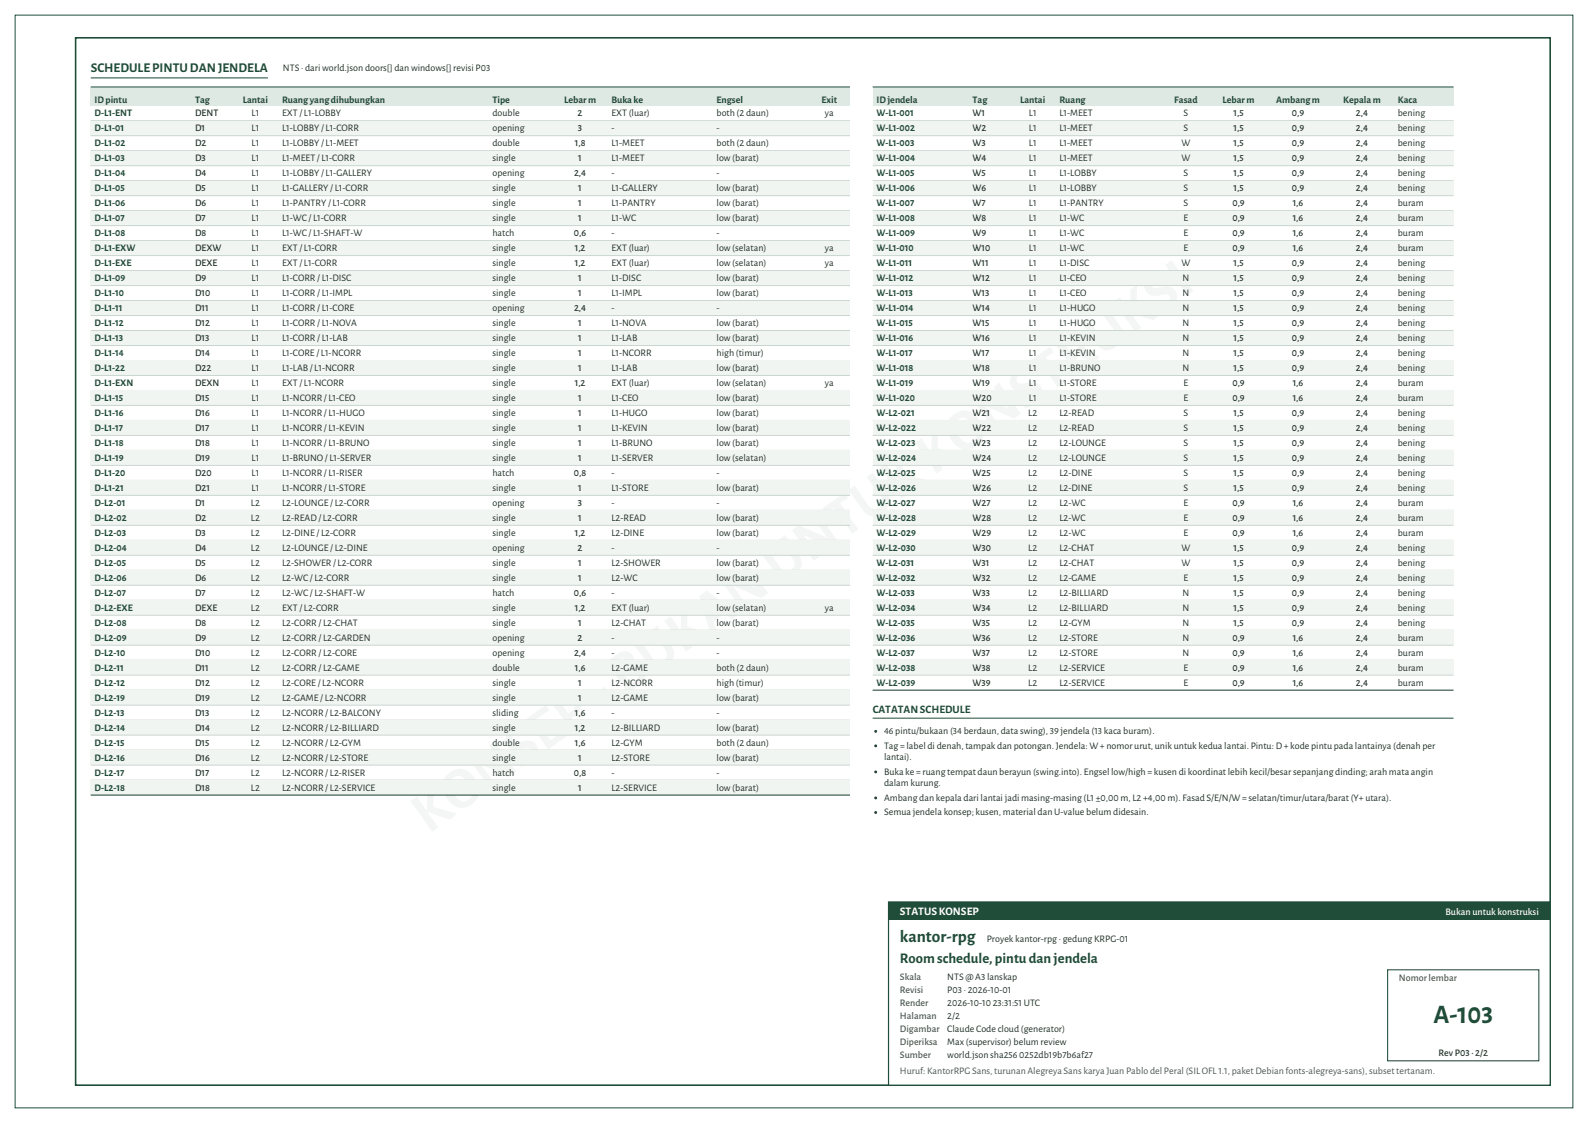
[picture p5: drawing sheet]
<svg xmlns="http://www.w3.org/2000/svg" width="420mm" height="297mm" viewBox="0 0 420 297" stroke-linecap="round" stroke-linejoin="round" font-family="sans-serif">
<defs><g id="words">
<text font-size="7.1" fill="#1f4d3a" x="379.1" y="270.6">A-103</text>
<text font-size="4.6" fill="#1f4d3a" x="238" y="249.1">kantor-rpg</text>
<text font-size="3.9" fill="#1f4d3a" x="238" y="254.7">Room schedule, pintu dan jendela</text>
<text font-size="3.5" fill="#1f4d3a" x="24" y="19">SCHEDULE PINTU DAN JENDELA</text>
<text font-size="3" fill="#1f4d3a" x="230.8" y="188.5">CATATAN SCHEDULE</text>
<text font-size="3" fill="#fff" x="238" y="242">STATUS KONSEP</text>
<g font-size="2.6" fill="#22302a">
<text x="74.8" y="18.7">NTS · dari world.json doors[] dan windows[] revisi P03</text>
<text x="51.6" y="30.8">DENT</text>
<text x="51.6" y="34.7">D1</text>
<text x="66.5" y="30.8">L1</text>
<text x="66.5" y="34.7">L1</text>
<text x="74.6" y="30.8">EXT / L1-LOBBY</text>
<text x="74.6" y="34.7">L1-LOBBY / L1-CORR</text>
<text x="130.2" y="30.8">double</text>
<text x="130.2" y="34.7">opening</text>
<text x="152.8" y="30.8">2</text>
<text x="152.9" y="34.7">3</text>
<text x="161.7" y="30.8">EXT (luar)</text>
<text x="161.7" y="34.7">-</text>
<text x="189.5" y="30.8">both (2 daun)</text>
<text x="189.5" y="34.7">-</text>
<text x="218.2" y="30.8">ya</text>
<text x="257.2" y="30.8">W1</text>
<text x="257.2" y="34.7">W2</text>
<text x="272.1" y="30.8">L1</text>
<text x="272.1" y="34.7">L1</text>
<text x="280.2" y="30.8">L1-MEET</text>
<text x="280.2" y="34.7">L1-MEET</text>
<text x="313" y="30.8">S</text>
<text x="313" y="34.7">S</text>
<text x="326.2" y="30.8">1,5</text>
<text x="326.2" y="34.7">1,5</text>
<text x="341.7" y="30.8">0,9</text>
<text x="341.7" y="34.7">0,9</text>
<text x="358.6" y="30.8">2,4</text>
<text x="358.6" y="34.7">2,4</text>
<text x="369.7" y="30.8">bening</text>
<text x="369.7" y="34.7">bening</text>
<text x="51.6" y="38.7">D2</text>
<text x="66.5" y="38.7">L1</text>
<text x="74.6" y="38.7">L1-LOBBY / L1-MEET</text>
<text x="130.2" y="38.7">double</text>
<text x="152" y="38.7">1,8</text>
<text x="161.7" y="38.7">L1-MEET</text>
<text x="189.5" y="38.7">both (2 daun)</text>
<text x="257.2" y="38.7">W3</text>
<text x="272.1" y="38.7">L1</text>
<text x="280.2" y="38.7">L1-MEET</text>
<text x="312.5" y="38.7">W</text>
<text x="326.2" y="38.7">1,5</text>
<text x="341.7" y="38.7">0,9</text>
<text x="358.6" y="38.7">2,4</text>
<text x="369.7" y="38.7">bening</text>
<text x="51.6" y="42.7">D3</text>
<text x="51.6" y="46.6">D4</text>
<text x="66.5" y="42.7">L1</text>
<text x="66.5" y="46.6">L1</text>
<text x="74.6" y="42.7">L1-MEET / L1-CORR</text>
<text x="74.6" y="46.6">L1-LOBBY / L1-GALLERY</text>
<text x="130.2" y="42.7">single</text>
<text x="130.2" y="46.6">opening</text>
<text x="151.8" y="46.6">2,4</text>
<text x="153" y="42.7">1</text>
<text x="161.7" y="42.7">L1-MEET</text>
<text x="161.7" y="46.6">-</text>
<text x="189.5" y="42.7">low (barat)</text>
<text x="189.5" y="46.6">-</text>
<text x="257.2" y="42.7">W4</text>
<text x="257.2" y="46.6">W5</text>
<text x="272.1" y="42.7">L1</text>
<text x="272.1" y="46.6">L1</text>
<text x="280.2" y="42.7">L1-MEET</text>
<text x="280.2" y="46.6">L1-LOBBY</text>
<text x="312.5" y="42.7">W</text>
<text x="313" y="46.6">S</text>
<text x="326.2" y="42.7">1,5</text>
<text x="326.2" y="46.6">1,5</text>
<text x="341.7" y="42.7">0,9</text>
<text x="341.7" y="46.6">0,9</text>
<text x="358.6" y="42.7">2,4</text>
<text x="358.6" y="46.6">2,4</text>
<text x="369.7" y="42.7">bening</text>
<text x="369.7" y="46.6">bening</text>
<text x="51.6" y="50.6">D5</text>
<text x="66.5" y="50.6">L1</text>
<text x="74.6" y="50.6">L1-GALLERY / L1-CORR</text>
<text x="130.2" y="50.6">single</text>
<text x="153" y="50.6">1</text>
<text x="161.7" y="50.6">L1-GALLERY</text>
<text x="189.5" y="50.6">low (barat)</text>
<text x="257.2" y="50.6">W6</text>
<text x="272.1" y="50.6">L1</text>
<text x="280.2" y="50.6">L1-LOBBY</text>
<text x="313" y="50.6">S</text>
<text x="326.2" y="50.6">1,5</text>
<text x="341.7" y="50.6">0,9</text>
<text x="358.6" y="50.6">2,4</text>
<text x="369.7" y="50.6">bening</text>
<text x="51.6" y="54.6">D6</text>
<text x="51.6" y="58.5">D7</text>
<text x="66.5" y="54.6">L1</text>
<text x="66.5" y="58.5">L1</text>
<text x="74.6" y="54.6">L1-PANTRY / L1-CORR</text>
<text x="74.6" y="58.5">L1-WC / L1-CORR</text>
<text x="130.2" y="54.6">single</text>
<text x="130.2" y="58.5">single</text>
<text x="153" y="54.6">1</text>
<text x="153" y="58.5">1</text>
<text x="161.7" y="54.6">L1-PANTRY</text>
<text x="161.7" y="58.5">L1-WC</text>
<text x="189.5" y="54.6">low (barat)</text>
<text x="189.5" y="58.5">low (barat)</text>
<text x="257.2" y="54.6">W7</text>
<text x="257.2" y="58.5">W8</text>
<text x="272.1" y="54.6">L1</text>
<text x="272.1" y="58.5">L1</text>
<text x="280.2" y="54.6">L1-PANTRY</text>
<text x="280.2" y="58.5">L1-WC</text>
<text x="313" y="58.5">E</text>
<text x="313" y="54.6">S</text>
<text x="326" y="54.6">0,9</text>
<text x="326" y="58.5">0,9</text>
<text x="341.9" y="54.6">1,6</text>
<text x="341.9" y="58.5">1,6</text>
<text x="358.6" y="54.6">2,4</text>
<text x="358.6" y="58.5">2,4</text>
<text x="369.7" y="54.6">buram</text>
<text x="369.7" y="58.5">buram</text>
<text x="51.6" y="62.5">D8</text>
<text x="66.5" y="62.5">L1</text>
<text x="74.6" y="62.5">L1-WC / L1-SHAFT-W</text>
<text x="130.2" y="62.5">hatch</text>
<text x="151.8" y="62.5">0,6</text>
<text x="161.7" y="62.5">-</text>
<text x="189.5" y="62.5">-</text>
<text x="257.2" y="62.5">W9</text>
<text x="272.1" y="62.5">L1</text>
<text x="280.2" y="62.5">L1-WC</text>
<text x="313" y="62.5">E</text>
<text x="326" y="62.5">0,9</text>
<text x="341.9" y="62.5">1,6</text>
<text x="358.6" y="62.5">2,4</text>
<text x="369.7" y="62.5">buram</text>
<text x="51.6" y="66.4">DEXW</text>
<text x="51.6" y="70.4">DEXE</text>
<text x="66.5" y="66.4">L1</text>
<text x="66.5" y="70.4">L1</text>
<text x="74.6" y="66.4">EXT / L1-CORR</text>
<text x="74.6" y="70.4">EXT / L1-CORR</text>
<text x="130.2" y="66.4">single</text>
<text x="130.2" y="70.4">single</text>
<text x="152" y="66.4">1,2</text>
<text x="152" y="70.4">1,2</text>
<text x="161.7" y="66.4">EXT (luar)</text>
<text x="161.7" y="70.4">EXT (luar)</text>
<text x="189.5" y="66.4">low (selatan)</text>
<text x="189.5" y="70.4">low (selatan)</text>
<text x="218.2" y="66.4">ya</text>
<text x="218.2" y="70.4">ya</text>
<text x="257.2" y="66.4">W10</text>
<text x="257.2" y="70.4">W11</text>
<text x="272.1" y="66.4">L1</text>
<text x="272.1" y="70.4">L1</text>
<text x="280.2" y="66.4">L1-WC</text>
<text x="280.2" y="70.4">L1-DISC</text>
<text x="312.5" y="70.4">W</text>
<text x="313" y="66.4">E</text>
<text x="326" y="66.4">0,9</text>
<text x="326.2" y="70.4">1,5</text>
<text x="341.7" y="70.4">0,9</text>
<text x="341.9" y="66.4">1,6</text>
<text x="358.6" y="66.4">2,4</text>
<text x="358.6" y="70.4">2,4</text>
<text x="369.7" y="66.4">buram</text>
<text x="369.7" y="70.4">bening</text>
<text x="51.6" y="74.4">D9</text>
<text x="66.5" y="74.4">L1</text>
<text x="74.6" y="74.4">L1-CORR / L1-DISC</text>
<text x="130.2" y="74.4">single</text>
<text x="153" y="74.4">1</text>
<text x="161.7" y="74.4">L1-DISC</text>
<text x="189.5" y="74.4">low (barat)</text>
<text x="257.2" y="74.4">W12</text>
<text x="272.1" y="74.4">L1</text>
<text x="280.2" y="74.4">L1-CEO</text>
<text x="312.8" y="74.4">N</text>
<text x="326.2" y="74.4">1,5</text>
<text x="341.7" y="74.4">0,9</text>
<text x="358.6" y="74.4">2,4</text>
<text x="369.7" y="74.4">bening</text>
<text x="51.6" y="78.3">D10</text>
<text x="51.6" y="82.3">D11</text>
<text x="66.5" y="78.3">L1</text>
<text x="66.5" y="82.3">L1</text>
<text x="74.6" y="78.3">L1-CORR / L1-IMPL</text>
<text x="74.6" y="82.3">L1-CORR / L1-CORE</text>
<text x="130.2" y="78.3">single</text>
<text x="130.2" y="82.3">opening</text>
<text x="151.8" y="82.3">2,4</text>
<text x="153" y="78.3">1</text>
<text x="161.7" y="78.3">L1-IMPL</text>
<text x="161.7" y="82.3">-</text>
<text x="189.5" y="78.3">low (barat)</text>
<text x="189.5" y="82.3">-</text>
<text x="257.2" y="78.3">W13</text>
<text x="257.2" y="82.3">W14</text>
<text x="272.1" y="78.3">L1</text>
<text x="272.1" y="82.3">L1</text>
<text x="280.2" y="78.3">L1-CEO</text>
<text x="280.2" y="82.3">L1-HUGO</text>
<text x="312.8" y="78.3">N</text>
<text x="312.8" y="82.3">N</text>
<text x="326.2" y="78.3">1,5</text>
<text x="326.2" y="82.3">1,5</text>
<text x="341.7" y="78.3">0,9</text>
<text x="341.7" y="82.3">0,9</text>
<text x="358.6" y="78.3">2,4</text>
<text x="358.6" y="82.3">2,4</text>
<text x="369.7" y="78.3">bening</text>
<text x="369.7" y="82.3">bening</text>
<text x="51.6" y="86.3">D12</text>
<text x="66.5" y="86.3">L1</text>
<text x="74.6" y="86.3">L1-CORR / L1-NOVA</text>
<text x="130.2" y="86.3">single</text>
<text x="153" y="86.3">1</text>
<text x="161.7" y="86.3">L1-NOVA</text>
<text x="189.5" y="86.3">low (barat)</text>
<text x="257.2" y="86.3">W15</text>
<text x="272.1" y="86.3">L1</text>
<text x="280.2" y="86.3">L1-HUGO</text>
<text x="312.8" y="86.3">N</text>
<text x="326.2" y="86.3">1,5</text>
<text x="341.7" y="86.3">0,9</text>
<text x="358.6" y="86.3">2,4</text>
<text x="369.7" y="86.3">bening</text>
<text x="51.6" y="90.2">D13</text>
<text x="51.6" y="94.2">D14</text>
<text x="66.5" y="90.2">L1</text>
<text x="66.5" y="94.2">L1</text>
<text x="74.6" y="90.2">L1-CORR / L1-LAB</text>
<text x="74.6" y="94.2">L1-CORE / L1-NCORR</text>
<text x="130.2" y="90.2">single</text>
<text x="130.2" y="94.2">single</text>
<text x="153" y="90.2">1</text>
<text x="153" y="94.2">1</text>
<text x="161.7" y="90.2">L1-LAB</text>
<text x="161.7" y="94.2">L1-NCORR</text>
<text x="189.5" y="90.2">low (barat)</text>
<text x="189.5" y="94.2">high (timur)</text>
<text x="257.2" y="90.2">W16</text>
<text x="257.2" y="94.2">W17</text>
<text x="272.1" y="90.2">L1</text>
<text x="272.1" y="94.2">L1</text>
<text x="280.2" y="90.2">L1-KEVIN</text>
<text x="280.2" y="94.2">L1-KEVIN</text>
<text x="312.8" y="90.2">N</text>
<text x="312.8" y="94.2">N</text>
<text x="326.2" y="90.2">1,5</text>
<text x="326.2" y="94.2">1,5</text>
<text x="341.7" y="90.2">0,9</text>
<text x="341.7" y="94.2">0,9</text>
<text x="358.6" y="90.2">2,4</text>
<text x="358.6" y="94.2">2,4</text>
<text x="369.7" y="90.2">bening</text>
<text x="369.7" y="94.2">bening</text>
<text x="51.6" y="98.2">D22</text>
<text x="66.5" y="98.2">L1</text>
<text x="74.6" y="98.2">L1-LAB / L1-NCORR</text>
<text x="130.2" y="98.2">single</text>
<text x="153" y="98.2">1</text>
<text x="161.7" y="98.2">L1-LAB</text>
<text x="189.5" y="98.2">low (barat)</text>
<text x="257.2" y="98.2">W18</text>
<text x="272.1" y="98.2">L1</text>
<text x="280.2" y="98.2">L1-BRUNO</text>
<text x="312.8" y="98.2">N</text>
<text x="326.2" y="98.2">1,5</text>
<text x="341.7" y="98.2">0,9</text>
<text x="358.6" y="98.2">2,4</text>
<text x="369.7" y="98.2">bening</text>
<text x="51.6" y="102.1">DEXN</text>
<text x="51.6" y="106.1">D15</text>
<text x="66.5" y="102.1">L1</text>
<text x="66.5" y="106.1">L1</text>
<text x="74.6" y="102.1">EXT / L1-NCORR</text>
<text x="74.6" y="106.1">L1-NCORR / L1-CEO</text>
<text x="130.2" y="102.1">single</text>
<text x="130.2" y="106.1">single</text>
<text x="152" y="102.1">1,2</text>
<text x="153" y="106.1">1</text>
<text x="161.7" y="102.1">EXT (luar)</text>
<text x="161.7" y="106.1">L1-CEO</text>
<text x="189.5" y="102.1">low (selatan)</text>
<text x="189.5" y="106.1">low (barat)</text>
<text x="218.2" y="102.1">ya</text>
<text x="257.2" y="102.1">W19</text>
<text x="257.2" y="106.1">W20</text>
<text x="272.1" y="102.1">L1</text>
<text x="272.1" y="106.1">L1</text>
<text x="280.2" y="102.1">L1-STORE</text>
<text x="280.2" y="106.1">L1-STORE</text>
<text x="313" y="102.1">E</text>
<text x="313" y="106.1">E</text>
<text x="326" y="102.1">0,9</text>
<text x="326" y="106.1">0,9</text>
<text x="341.9" y="102.1">1,6</text>
<text x="341.9" y="106.1">1,6</text>
<text x="358.6" y="102.1">2,4</text>
<text x="358.6" y="106.1">2,4</text>
<text x="369.7" y="102.1">buram</text>
<text x="369.7" y="106.1">buram</text>
<text x="51.6" y="110">D16</text>
<text x="66.5" y="110">L1</text>
<text x="74.6" y="110">L1-NCORR / L1-HUGO</text>
<text x="130.2" y="110">single</text>
<text x="153" y="110">1</text>
<text x="161.7" y="110">L1-HUGO</text>
<text x="189.5" y="110">low (barat)</text>
<text x="257.2" y="110">W21</text>
<text x="271.9" y="110">L2</text>
<text x="280.2" y="110">L2-READ</text>
<text x="313" y="110">S</text>
<text x="326.2" y="110">1,5</text>
<text x="341.7" y="110">0,9</text>
<text x="358.6" y="110">2,4</text>
<text x="369.7" y="110">bening</text>
<text x="51.6" y="114">D17</text>
<text x="51.6" y="118">D18</text>
<text x="66.5" y="114">L1</text>
<text x="66.5" y="118">L1</text>
<text x="74.6" y="114">L1-NCORR / L1-KEVIN</text>
<text x="74.6" y="118">L1-NCORR / L1-BRUNO</text>
<text x="130.2" y="114">single</text>
<text x="130.2" y="118">single</text>
<text x="153" y="114">1</text>
<text x="153" y="118">1</text>
<text x="161.7" y="114">L1-KEVIN</text>
<text x="161.7" y="118">L1-BRUNO</text>
<text x="189.5" y="114">low (barat)</text>
<text x="189.5" y="118">low (barat)</text>
<text x="257.2" y="114">W22</text>
<text x="257.2" y="118">W23</text>
<text x="271.9" y="114">L2</text>
<text x="271.9" y="118">L2</text>
<text x="280.2" y="114">L2-READ</text>
<text x="280.2" y="118">L2-LOUNGE</text>
<text x="313" y="114">S</text>
<text x="313" y="118">S</text>
<text x="326.2" y="114">1,5</text>
<text x="326.2" y="118">1,5</text>
<text x="341.7" y="114">0,9</text>
<text x="341.7" y="118">0,9</text>
<text x="358.6" y="114">2,4</text>
<text x="358.6" y="118">2,4</text>
<text x="369.7" y="114">bening</text>
<text x="369.7" y="118">bening</text>
<text x="51.6" y="121.9">D19</text>
<text x="51.6" y="125.9">D20</text>
<text x="66.5" y="121.9">L1</text>
<text x="66.5" y="125.9">L1</text>
<text x="74.6" y="121.9">L1-BRUNO / L1-SERVER</text>
<text x="74.6" y="125.9">L1-NCORR / L1-RISER</text>
<text x="130.2" y="121.9">single</text>
<text x="130.2" y="125.9">hatch</text>
<text x="151.8" y="125.9">0,8</text>
<text x="153" y="121.9">1</text>
<text x="161.7" y="121.9">L1-SERVER</text>
<text x="161.7" y="125.9">-</text>
<text x="189.5" y="121.9">low (selatan)</text>
<text x="189.5" y="125.9">-</text>
<text x="257.2" y="121.9">W24</text>
<text x="257.2" y="125.9">W25</text>
<text x="271.9" y="121.9">L2</text>
<text x="271.9" y="125.9">L2</text>
<text x="280.2" y="121.9">L2-LOUNGE</text>
<text x="280.2" y="125.9">L2-DINE</text>
<text x="313" y="121.9">S</text>
<text x="313" y="125.9">S</text>
<text x="326.2" y="121.9">1,5</text>
<text x="326.2" y="125.9">1,5</text>
<text x="341.7" y="121.9">0,9</text>
<text x="341.7" y="125.9">0,9</text>
<text x="358.6" y="121.9">2,4</text>
<text x="358.6" y="125.9">2,4</text>
<text x="369.7" y="121.9">bening</text>
<text x="369.7" y="125.9">bening</text>
<text x="51.6" y="129.9">D21</text>
<text x="66.5" y="129.9">L1</text>
<text x="74.6" y="129.9">L1-NCORR / L1-STORE</text>
<text x="130.2" y="129.9">single</text>
<text x="153" y="129.9">1</text>
<text x="161.7" y="129.9">L1-STORE</text>
<text x="189.5" y="129.9">low (barat)</text>
<text x="257.2" y="129.9">W26</text>
<text x="271.9" y="129.9">L2</text>
<text x="280.2" y="129.9">L2-DINE</text>
<text x="313" y="129.9">S</text>
<text x="326.2" y="129.9">1,5</text>
<text x="341.7" y="129.9">0,9</text>
<text x="358.6" y="129.9">2,4</text>
<text x="369.7" y="129.9">bening</text>
<text x="51.6" y="133.8">D1</text>
<text x="51.6" y="137.8">D2</text>
<text x="66.3" y="133.8">L2</text>
<text x="66.3" y="137.8">L2</text>
<text x="74.6" y="133.8">L2-LOUNGE / L2-CORR</text>
<text x="74.6" y="137.8">L2-READ / L2-CORR</text>
<text x="130.2" y="133.8">opening</text>
<text x="130.2" y="137.8">single</text>
<text x="152.9" y="133.8">3</text>
<text x="153" y="137.8">1</text>
<text x="161.7" y="133.8">-</text>
<text x="161.7" y="137.8">L2-READ</text>
<text x="189.5" y="133.8">-</text>
<text x="189.5" y="137.8">low (barat)</text>
<text x="257.2" y="133.8">W27</text>
<text x="257.2" y="137.8">W28</text>
<text x="271.9" y="133.8">L2</text>
<text x="271.9" y="137.8">L2</text>
<text x="280.2" y="133.8">L2-WC</text>
<text x="280.2" y="137.8">L2-WC</text>
<text x="313" y="133.8">E</text>
<text x="313" y="137.8">E</text>
<text x="326" y="133.8">0,9</text>
<text x="326" y="137.8">0,9</text>
<text x="341.9" y="133.8">1,6</text>
<text x="341.9" y="137.8">1,6</text>
<text x="358.6" y="133.8">2,4</text>
<text x="358.6" y="137.8">2,4</text>
<text x="369.7" y="133.8">buram</text>
<text x="369.7" y="137.8">buram</text>
<text x="51.6" y="141.8">D3</text>
<text x="66.3" y="141.8">L2</text>
<text x="74.6" y="141.8">L2-DINE / L2-CORR</text>
<text x="130.2" y="141.8">single</text>
<text x="152" y="141.8">1,2</text>
<text x="161.7" y="141.8">L2-DINE</text>
<text x="189.5" y="141.8">low (barat)</text>
<text x="257.2" y="141.8">W29</text>
<text x="271.9" y="141.8">L2</text>
<text x="280.2" y="141.8">L2-WC</text>
<text x="313" y="141.8">E</text>
<text x="326" y="141.8">0,9</text>
<text x="341.9" y="141.8">1,6</text>
<text x="358.6" y="141.8">2,4</text>
<text x="369.7" y="141.8">buram</text>
<text x="51.6" y="145.7">D4</text>
<text x="51.6" y="149.7">D5</text>
<text x="66.3" y="145.7">L2</text>
<text x="66.3" y="149.7">L2</text>
<text x="74.6" y="145.7">L2-LOUNGE / L2-DINE</text>
<text x="74.6" y="149.7">L2-SHOWER / L2-CORR</text>
<text x="130.2" y="145.7">opening</text>
<text x="130.2" y="149.7">single</text>
<text x="152.8" y="145.7">2</text>
<text x="153" y="149.7">1</text>
<text x="161.7" y="145.7">-</text>
<text x="161.7" y="149.7">L2-SHOWER</text>
<text x="189.5" y="145.7">-</text>
<text x="189.5" y="149.7">low (barat)</text>
<text x="257.2" y="145.7">W30</text>
<text x="257.2" y="149.7">W31</text>
<text x="271.9" y="145.7">L2</text>
<text x="271.9" y="149.7">L2</text>
<text x="280.2" y="145.7">L2-CHAT</text>
<text x="280.2" y="149.7">L2-CHAT</text>
<text x="312.5" y="145.7">W</text>
<text x="312.5" y="149.7">W</text>
<text x="326.2" y="145.7">1,5</text>
<text x="326.2" y="149.7">1,5</text>
<text x="341.7" y="145.7">0,9</text>
<text x="341.7" y="149.7">0,9</text>
<text x="358.6" y="145.7">2,4</text>
<text x="358.6" y="149.7">2,4</text>
<text x="369.7" y="145.7">bening</text>
<text x="369.7" y="149.7">bening</text>
<text x="51.6" y="153.6">D6</text>
<text x="66.3" y="153.6">L2</text>
<text x="74.6" y="153.6">L2-WC / L2-CORR</text>
<text x="130.2" y="153.6">single</text>
<text x="153" y="153.6">1</text>
<text x="161.7" y="153.6">L2-WC</text>
<text x="189.5" y="153.6">low (barat)</text>
<text x="257.2" y="153.6">W32</text>
<text x="271.9" y="153.6">L2</text>
<text x="280.2" y="153.6">L2-GAME</text>
<text x="313" y="153.6">E</text>
<text x="326.2" y="153.6">1,5</text>
<text x="341.7" y="153.6">0,9</text>
<text x="358.6" y="153.6">2,4</text>
<text x="369.7" y="153.6">bening</text>
<text x="51.6" y="157.6">D7</text>
<text x="51.6" y="161.6">DEXE</text>
<text x="66.3" y="157.6">L2</text>
<text x="66.3" y="161.6">L2</text>
<text x="74.6" y="157.6">L2-WC / L2-SHAFT-W</text>
<text x="74.6" y="161.6">EXT / L2-CORR</text>
<text x="130.2" y="157.6">hatch</text>
<text x="130.2" y="161.6">single</text>
<text x="151.8" y="157.6">0,6</text>
<text x="152" y="161.6">1,2</text>
<text x="161.7" y="157.6">-</text>
<text x="161.7" y="161.6">EXT (luar)</text>
<text x="189.5" y="157.6">-</text>
<text x="189.5" y="161.6">low (selatan)</text>
<text x="218.2" y="161.6">ya</text>
<text x="257.2" y="157.6">W33</text>
<text x="257.2" y="161.6">W34</text>
<text x="271.9" y="157.6">L2</text>
<text x="271.9" y="161.6">L2</text>
<text x="280.2" y="157.6">L2-BILLIARD</text>
<text x="280.2" y="161.6">L2-BILLIARD</text>
<text x="312.8" y="157.6">N</text>
<text x="312.8" y="161.6">N</text>
<text x="326.2" y="157.6">1,5</text>
<text x="326.2" y="161.6">1,5</text>
<text x="341.7" y="157.6">0,9</text>
<text x="341.7" y="161.6">0,9</text>
<text x="358.6" y="157.6">2,4</text>
<text x="358.6" y="161.6">2,4</text>
<text x="369.7" y="157.6">bening</text>
<text x="369.7" y="161.6">bening</text>
<text x="51.6" y="165.5">D8</text>
<text x="66.3" y="165.5">L2</text>
<text x="74.6" y="165.5">L2-CORR / L2-CHAT</text>
<text x="130.2" y="165.5">single</text>
<text x="153" y="165.5">1</text>
<text x="161.7" y="165.5">L2-CHAT</text>
<text x="189.5" y="165.5">low (barat)</text>
<text x="257.2" y="165.5">W35</text>
<text x="271.9" y="165.5">L2</text>
<text x="280.2" y="165.5">L2-GYM</text>
<text x="312.8" y="165.5">N</text>
<text x="326.2" y="165.5">1,5</text>
<text x="341.7" y="165.5">0,9</text>
<text x="358.6" y="165.5">2,4</text>
<text x="369.7" y="165.5">bening</text>
<text x="51.6" y="169.5">D9</text>
<text x="51.6" y="173.5">D10</text>
<text x="66.3" y="169.5">L2</text>
<text x="66.3" y="173.5">L2</text>
<text x="74.6" y="169.5">L2-CORR / L2-GARDEN</text>
<text x="74.6" y="173.5">L2-CORR / L2-CORE</text>
<text x="130.2" y="169.5">opening</text>
<text x="130.2" y="173.5">opening</text>
<text x="151.8" y="173.5">2,4</text>
<text x="152.8" y="169.5">2</text>
<text x="161.7" y="169.5">-</text>
<text x="161.7" y="173.5">-</text>
<text x="189.5" y="169.5">-</text>
<text x="189.5" y="173.5">-</text>
<text x="257.2" y="169.5">W36</text>
<text x="257.2" y="173.5">W37</text>
<text x="271.9" y="169.5">L2</text>
<text x="271.9" y="173.5">L2</text>
<text x="280.2" y="169.5">L2-STORE</text>
<text x="280.2" y="173.5">L2-STORE</text>
<text x="312.8" y="169.5">N</text>
<text x="312.8" y="173.5">N</text>
<text x="326" y="169.5">0,9</text>
<text x="326" y="173.5">0,9</text>
<text x="341.9" y="169.5">1,6</text>
<text x="341.9" y="173.5">1,6</text>
<text x="358.6" y="169.5">2,4</text>
<text x="358.6" y="173.5">2,4</text>
<text x="369.7" y="169.5">buram</text>
<text x="369.7" y="173.5">buram</text>
<text x="51.6" y="177.4">D11</text>
<text x="66.3" y="177.4">L2</text>
<text x="74.6" y="177.4">L2-CORR / L2-GAME</text>
<text x="130.2" y="177.4">double</text>
<text x="152" y="177.4">1,6</text>
<text x="161.7" y="177.4">L2-GAME</text>
<text x="189.5" y="177.4">both (2 daun)</text>
<text x="257.2" y="177.4">W38</text>
<text x="271.9" y="177.4">L2</text>
<text x="280.2" y="177.4">L2-SERVICE</text>
<text x="313" y="177.4">E</text>
<text x="326" y="177.4">0,9</text>
<text x="341.9" y="177.4">1,6</text>
<text x="358.6" y="177.4">2,4</text>
<text x="369.7" y="177.4">buram</text>
<text x="51.6" y="181.4">D12</text>
<text x="51.6" y="185.3">D19</text>
<text x="66.3" y="181.4">L2</text>
<text x="66.3" y="185.3">L2</text>
<text x="74.6" y="181.4">L2-CORE / L2-NCORR</text>
<text x="74.6" y="185.3">L2-GAME / L2-NCORR</text>
<text x="130.2" y="181.4">single</text>
<text x="130.2" y="185.3">single</text>
<text x="153" y="181.4">1</text>
<text x="153" y="185.3">1</text>
<text x="161.7" y="181.4">L2-NCORR</text>
<text x="161.7" y="185.3">L2-GAME</text>
<text x="189.5" y="181.4">high (timur)</text>
<text x="189.5" y="185.3">low (barat)</text>
<text x="257.2" y="181.4">W39</text>
<text x="271.9" y="181.4">L2</text>
<text x="280.2" y="181.4">L2-SERVICE</text>
<text x="313" y="181.4">E</text>
<text x="326" y="181.4">0,9</text>
<text x="341.9" y="181.4">1,6</text>
<text x="358.6" y="181.4">2,4</text>
<text x="369.7" y="181.4">buram</text>
<text x="51.6" y="189.3">D13</text>
<text x="66.3" y="189.3">L2</text>
<text x="74.6" y="189.3">L2-NCORR / L2-BALCONY</text>
<text x="130.2" y="189.3">sliding</text>
<text x="152" y="189.3">1,6</text>
<text x="161.7" y="189.3">-</text>
<text x="189.5" y="189.3">-</text>
<text x="51.6" y="193.3">D14</text>
<text x="51.6" y="197.2">D15</text>
<text x="66.3" y="193.3">L2</text>
<text x="66.3" y="197.2">L2</text>
<text x="74.6" y="193.3">L2-NCORR / L2-BILLIARD</text>
<text x="74.6" y="197.2">L2-NCORR / L2-GYM</text>
<text x="130.2" y="193.3">single</text>
<text x="130.2" y="197.2">double</text>
<text x="152" y="193.3">1,2</text>
<text x="152" y="197.2">1,6</text>
<text x="161.7" y="193.3">L2-BILLIARD</text>
<text x="161.7" y="197.2">L2-GYM</text>
<text x="189.5" y="193.3">low (barat)</text>
<text x="189.5" y="197.2">both (2 daun)</text>
<text x="233.8" y="194.2">46 pintu/bukaan (34 berdaun, data swing), 39 jendela (13 kaca buram).</text>
<text x="51.6" y="201.2">D16</text>
<text x="66.3" y="201.2">L2</text>
<text x="74.6" y="201.2">L2-NCORR / L2-STORE</text>
<text x="130.2" y="201.2">single</text>
<text x="153" y="201.2">1</text>
<text x="161.7" y="201.2">L2-STORE</text>
<text x="189.5" y="201.2">low (barat)</text>
<text x="233.8" y="198">Tag = label di denah, tampak dan potongan. Jendela: W + nomor urut, unik untuk kedua lantai. Pintu: D + kode pintu pada lantainya (denah per</text>
<text x="233.8" y="201.1">lantai).</text>
<text x="51.6" y="205.2">D17</text>
<text x="51.6" y="209.1">D18</text>
<text x="66.3" y="205.2">L2</text>
<text x="66.3" y="209.1">L2</text>
<text x="74.6" y="205.2">L2-NCORR / L2-RISER</text>
<text x="74.6" y="209.1">L2-NCORR / L2-SERVICE</text>
<text x="130.2" y="205.2">hatch</text>
<text x="130.2" y="209.1">single</text>
<text x="151.8" y="205.2">0,8</text>
<text x="153" y="209.1">1</text>
<text x="161.7" y="205.2">-</text>
<text x="161.7" y="209.1">L2-SERVICE</text>
<text x="189.5" y="205.2">-</text>
<text x="189.5" y="209.1">low (barat)</text>
<text x="233.8" y="204.9">Buka ke = ruang tempat daun berayun (swing.into). Engsel low/high = kusen di koordinat lebih kecil/besar sepanjang dinding; arah mata angin</text>
<text x="233.8" y="207.9">dalam kurung.</text>
<text x="233.8" y="211.8">Ambang dan kepala dari lantai jadi masing-masing (L1 ±0,00 m, L2 +4,00 m). Fasad S/E/N/W = selatan/timur/utara/barat (Y+ utara).</text>
<text x="233.8" y="215.6">Semua jendela konsep; kusen, material dan U-value belum didesain.</text>
<text x="261" y="249.1">Proyek kantor-rpg · gedung KRPG-01</text>
<text x="250.5" y="259.1">NTS @ A3 lanskap</text>
<text x="250.5" y="262.5">P03 · 2026-10-01</text>
<text x="250.5" y="265.9">2026-10-10 23:31:51 UTC</text>
<text x="250.5" y="269.4">2/2</text>
<text x="250.5" y="272.8">Claude Code cloud (generator)</text>
<text x="250.5" y="276.3">Max (supervisor) belum review</text>
<text x="250.5" y="279.7">world.json sha256 0252db19b7b6af27</text>
<text x="380.5" y="279.4">Rev P03 · 2/2</text>
</g>
<g font-size="2.6" fill="#1f4d3a">
<text x="25" y="27.2">ID pintu</text>
<text x="51.6" y="27.2">Tag</text>
<text x="64.2" y="27.2">Lantai</text>
<text x="74.6" y="27.2">Ruang yang dihubungkan</text>
<text x="130.2" y="27.2">Tipe</text>
<text x="149.2" y="27.2">Lebar m</text>
<text x="161.7" y="27.2">Buka ke</text>
<text x="189.5" y="27.2">Engsel</text>
<text x="217.3" y="27.2">Exit</text>
<text x="231.8" y="27.2">ID jendela</text>
<text x="257.2" y="27.2">Tag</text>
<text x="269.8" y="27.2">Lantai</text>
<text x="280.2" y="27.2">Ruang</text>
<text x="310.6" y="27.2">Fasad</text>
<text x="323.3" y="27.2">Lebar m</text>
<text x="337.5" y="27.2">Ambang m</text>
<text x="355.3" y="27.2">Kepala m</text>
<text x="369.7" y="27.2">Kaca</text>
<text x="25" y="30.8">D-L1-ENT</text>
<text x="25" y="34.7">D-L1-01</text>
<text x="231.8" y="30.8">W-L1-001</text>
<text x="231.8" y="34.7">W-L1-002</text>
<text x="25" y="38.7">D-L1-02</text>
<text x="231.8" y="38.7">W-L1-003</text>
<text x="25" y="42.7">D-L1-03</text>
<text x="25" y="46.6">D-L1-04</text>
<text x="231.8" y="42.7">W-L1-004</text>
<text x="231.8" y="46.6">W-L1-005</text>
<text x="25" y="50.6">D-L1-05</text>
<text x="231.8" y="50.6">W-L1-006</text>
<text x="25" y="54.6">D-L1-06</text>
<text x="25" y="58.5">D-L1-07</text>
<text x="231.8" y="54.6">W-L1-007</text>
<text x="231.8" y="58.5">W-L1-008</text>
<text x="25" y="62.5">D-L1-08</text>
<text x="231.8" y="62.5">W-L1-009</text>
<text x="25" y="66.4">D-L1-EXW</text>
<text x="25" y="70.4">D-L1-EXE</text>
<text x="231.8" y="66.4">W-L1-010</text>
<text x="231.8" y="70.4">W-L1-011</text>
<text x="25" y="74.4">D-L1-09</text>
<text x="231.8" y="74.4">W-L1-012</text>
<text x="25" y="78.3">D-L1-10</text>
<text x="25" y="82.3">D-L1-11</text>
<text x="231.8" y="78.3">W-L1-013</text>
<text x="231.8" y="82.3">W-L1-014</text>
<text x="25" y="86.3">D-L1-12</text>
<text x="231.8" y="86.3">W-L1-015</text>
<text x="25" y="90.2">D-L1-13</text>
<text x="25" y="94.2">D-L1-14</text>
<text x="231.8" y="90.2">W-L1-016</text>
<text x="231.8" y="94.2">W-L1-017</text>
<text x="25" y="98.2">D-L1-22</text>
<text x="231.8" y="98.2">W-L1-018</text>
<text x="25" y="102.1">D-L1-EXN</text>
<text x="25" y="106.1">D-L1-15</text>
<text x="231.8" y="102.1">W-L1-019</text>
<text x="231.8" y="106.1">W-L1-020</text>
<text x="25" y="110">D-L1-16</text>
<text x="231.8" y="110">W-L2-021</text>
<text x="25" y="114">D-L1-17</text>
<text x="25" y="118">D-L1-18</text>
<text x="231.8" y="114">W-L2-022</text>
<text x="231.8" y="118">W-L2-023</text>
<text x="25" y="121.9">D-L1-19</text>
<text x="25" y="125.9">D-L1-20</text>
<text x="231.8" y="121.9">W-L2-024</text>
<text x="231.8" y="125.9">W-L2-025</text>
<text x="25" y="129.9">D-L1-21</text>
<text x="231.8" y="129.9">W-L2-026</text>
<text x="25" y="133.8">D-L2-01</text>
<text x="25" y="137.8">D-L2-02</text>
<text x="231.8" y="133.8">W-L2-027</text>
<text x="231.8" y="137.8">W-L2-028</text>
<text x="25" y="141.8">D-L2-03</text>
<text x="231.8" y="141.8">W-L2-029</text>
<text x="25" y="145.7">D-L2-04</text>
<text x="25" y="149.7">D-L2-05</text>
<text x="231.8" y="145.7">W-L2-030</text>
<text x="231.8" y="149.7">W-L2-031</text>
<text x="25" y="153.6">D-L2-06</text>
<text x="231.8" y="153.6">W-L2-032</text>
<text x="25" y="157.6">D-L2-07</text>
<text x="25" y="161.6">D-L2-EXE</text>
<text x="231.8" y="157.6">W-L2-033</text>
<text x="231.8" y="161.6">W-L2-034</text>
<text x="25" y="165.5">D-L2-08</text>
<text x="231.8" y="165.5">W-L2-035</text>
<text x="25" y="169.5">D-L2-09</text>
<text x="25" y="173.5">D-L2-10</text>
<text x="231.8" y="169.5">W-L2-036</text>
<text x="231.8" y="173.5">W-L2-037</text>
<text x="25" y="177.4">D-L2-11</text>
<text x="231.8" y="177.4">W-L2-038</text>
<text x="25" y="181.4">D-L2-12</text>
<text x="25" y="185.3">D-L2-19</text>
<text x="231.8" y="181.4">W-L2-039</text>
<text x="25" y="189.3">D-L2-13</text>
<text x="25" y="193.3">D-L2-14</text>
<text x="25" y="197.2">D-L2-15</text>
<text x="25" y="201.2">D-L2-16</text>
<text x="25" y="205.2">D-L2-17</text>
<text x="25" y="209.1">D-L2-18</text>
</g>
<text font-size="2.6" fill="#fff" x="382.3" y="242">Bukan untuk konstruksi</text>
<g font-size="2.6" fill="#5a524b">
<text x="238" y="259.1">Skala</text>
<text x="238" y="262.5">Revisi</text>
<text x="370" y="259.4">Nomor lembar</text>
<text x="238" y="265.9">Render</text>
<text x="238" y="269.4">Halaman</text>
<text x="238" y="272.8">Digambar</text>
<text x="238" y="276.3">Diperiksa</text>
<text x="238" y="279.7">Sumber</text>
<text x="238" y="284.1">Huruf: KantorRPG Sans, turunan Alegreya Sans karya Juan Pablo del Peral (SIL OFL 1.1, paket Debian fonts-alegreya-sans), subset tertanam.</text>
</g>
</g></defs>
<path d="M20 10h390v277h-390z" fill="none" stroke="#1f4d3a" stroke-width=".42"/>
<path d="M4 4h412v289h-412z" fill="none" stroke="#1f4d3a" stroke-width=".26"/>
<path d="M235 238.5h175v48.5h-175z" fill-rule="evenodd" fill="#fff" stroke="#1f4d3a" stroke-width=".32"/>
<path d="M235 238.5h175v4.7h-175z" fill-rule="evenodd" fill="#1f4d3a"/>
<path d="M24 20.6h46.8M367 256.5h40v24.1h-40z" fill="none" stroke="#1f4d3a" stroke-width=".28"/>
<path d="M24 23h200.8v5h-200.8z" fill-rule="evenodd" fill="#dfe9e3"/>
<path d="M24 31.9h200.8" fill="none" stroke="#c9d6cf" stroke-width=".26"/>
<path d="M24 31.9h200.8v4h-200.8z" fill-rule="evenodd" fill="#f1f5f2"/>
<path d="M24 35.9h200.8M24 39.9h200.8" fill="none" stroke="#c9d6cf" stroke-width=".26"/>
<path d="M24 39.9h200.8v3.9h-200.8z" fill-rule="evenodd" fill="#f1f5f2"/>
<path d="M24 43.8h200.8M24 47.8h200.8" fill="none" stroke="#c9d6cf" stroke-width=".26"/>
<path d="M24 47.8h200.8v3.9h-200.8z" fill-rule="evenodd" fill="#f1f5f2"/>
<path d="M24 51.7h200.8M24 55.7h200.8" fill="none" stroke="#c9d6cf" stroke-width=".26"/>
<path d="M24 55.7h200.8v4h-200.8z" fill-rule="evenodd" fill="#f1f5f2"/>
<path d="M24 59.7h200.8M24 63.6h200.8" fill="none" stroke="#c9d6cf" stroke-width=".26"/>
<path d="M24 63.6h200.8v4h-200.8z" fill-rule="evenodd" fill="#f1f5f2"/>
<path d="M24 67.6h200.8M24 71.6h200.8" fill="none" stroke="#c9d6cf" stroke-width=".26"/>
<path d="M24 71.6h200.8v3.9h-200.8z" fill-rule="evenodd" fill="#f1f5f2"/>
<path d="M24 75.5h200.8M24 79.5h200.8" fill="none" stroke="#c9d6cf" stroke-width=".26"/>
<path d="M24 79.5h200.8v3.9h-200.8z" fill-rule="evenodd" fill="#f1f5f2"/>
<path d="M24 83.4h200.8M24 87.4h200.8" fill="none" stroke="#c9d6cf" stroke-width=".26"/>
<path d="M24 87.4h200.8v4h-200.8z" fill-rule="evenodd" fill="#f1f5f2"/>
<path d="M24 91.4h200.8M24 95.3h200.8" fill="none" stroke="#c9d6cf" stroke-width=".26"/>
<path d="M24 95.3h200.8v4h-200.8z" fill-rule="evenodd" fill="#f1f5f2"/>
<path d="M24 99.3h200.8M24 103.3h200.8" fill="none" stroke="#c9d6cf" stroke-width=".26"/>
<path d="M24 103.3h200.8v3.9h-200.8z" fill-rule="evenodd" fill="#f1f5f2"/>
<path d="M24 107.2h200.8M24 111.2h200.8" fill="none" stroke="#c9d6cf" stroke-width=".26"/>
<path d="M24 111.2h200.8v4h-200.8z" fill-rule="evenodd" fill="#f1f5f2"/>
<path d="M24 115.2h200.8M24 119.1h200.8" fill="none" stroke="#c9d6cf" stroke-width=".26"/>
<path d="M24 119.1h200.8v4h-200.8z" fill-rule="evenodd" fill="#f1f5f2"/>
<path d="M24 123.1h200.8M24 127h200.8" fill="none" stroke="#c9d6cf" stroke-width=".26"/>
<path d="M24 127h200.8v4h-200.8z" fill-rule="evenodd" fill="#f1f5f2"/>
<path d="M24 131h200.8M24 135h200.8" fill="none" stroke="#c9d6cf" stroke-width=".26"/>
<path d="M24 135h200.8v3.9h-200.8z" fill-rule="evenodd" fill="#f1f5f2"/>
<path d="M24 138.9h200.8M24 142.9h200.8" fill="none" stroke="#c9d6cf" stroke-width=".26"/>
<path d="M24 142.9h200.8v4h-200.8z" fill-rule="evenodd" fill="#f1f5f2"/>
<path d="M24 146.9h200.8M24 150.8h200.8" fill="none" stroke="#c9d6cf" stroke-width=".26"/>
<path d="M24 150.8h200.8v4h-200.8z" fill-rule="evenodd" fill="#f1f5f2"/>
<path d="M24 154.8h200.8M24 158.8h200.8" fill="none" stroke="#c9d6cf" stroke-width=".26"/>
<path d="M24 158.8h200.8v3.9h-200.8z" fill-rule="evenodd" fill="#f1f5f2"/>
<path d="M24 162.7h200.8M24 166.7h200.8" fill="none" stroke="#c9d6cf" stroke-width=".26"/>
<path d="M24 166.7h200.8v3.9h-200.8z" fill-rule="evenodd" fill="#f1f5f2"/>
<path d="M24 170.6h200.8M24 174.6h200.8" fill="none" stroke="#c9d6cf" stroke-width=".26"/>
<path d="M24 174.6h200.8v4h-200.8z" fill-rule="evenodd" fill="#f1f5f2"/>
<path d="M24 178.6h200.8M24 182.5h200.8" fill="none" stroke="#c9d6cf" stroke-width=".26"/>
<path d="M24 182.5h200.8v4h-200.8z" fill-rule="evenodd" fill="#f1f5f2"/>
<path d="M24 186.5h200.8M24 190.5h200.8" fill="none" stroke="#c9d6cf" stroke-width=".26"/>
<path d="M24 190.5h200.8v3.9h-200.8z" fill-rule="evenodd" fill="#f1f5f2"/>
<path d="M24 194.4h200.8M24 198.4h200.8" fill="none" stroke="#c9d6cf" stroke-width=".26"/>
<path d="M24 198.4h200.8v4h-200.8z" fill-rule="evenodd" fill="#f1f5f2"/>
<path d="M24 202.4h200.8M24 206.3h200.8" fill="none" stroke="#c9d6cf" stroke-width=".26"/>
<path d="M24 206.3h200.8v4h-200.8z" fill-rule="evenodd" fill="#f1f5f2"/>
<path d="M24 210.3h200.8" fill="none" stroke="#c9d6cf" stroke-width=".26"/>
<path d="M24 23h200.8M24 210.3h200.8" fill="none" stroke="#1f4d3a" stroke-width=".26"/>
<path d="M230.8 23h153.6v5h-153.6z" fill-rule="evenodd" fill="#dfe9e3"/>
<path d="M230.8 31.9h153.6" fill="none" stroke="#c9d6cf" stroke-width=".26"/>
<path d="M230.8 31.9h153.6v4h-153.6z" fill-rule="evenodd" fill="#f1f5f2"/>
<path d="M230.8 35.9h153.6M230.8 39.9h153.6" fill="none" stroke="#c9d6cf" stroke-width=".26"/>
<path d="M230.8 39.9h153.6v3.9h-153.6z" fill-rule="evenodd" fill="#f1f5f2"/>
<path d="M230.8 43.8h153.6M230.8 47.8h153.6" fill="none" stroke="#c9d6cf" stroke-width=".26"/>
<path d="M230.8 47.8h153.6v3.9h-153.6z" fill-rule="evenodd" fill="#f1f5f2"/>
<path d="M230.8 51.7h153.6M230.8 55.7h153.6" fill="none" stroke="#c9d6cf" stroke-width=".26"/>
<path d="M230.8 55.7h153.6v4h-153.6z" fill-rule="evenodd" fill="#f1f5f2"/>
<path d="M230.8 59.7h153.6M230.8 63.6h153.6" fill="none" stroke="#c9d6cf" stroke-width=".26"/>
<path d="M230.8 63.6h153.6v4h-153.6z" fill-rule="evenodd" fill="#f1f5f2"/>
<path d="M230.8 67.6h153.6M230.8 71.6h153.6" fill="none" stroke="#c9d6cf" stroke-width=".26"/>
<path d="M230.8 71.6h153.6v3.9h-153.6z" fill-rule="evenodd" fill="#f1f5f2"/>
<path d="M230.8 75.5h153.6M230.8 79.5h153.6" fill="none" stroke="#c9d6cf" stroke-width=".26"/>
<path d="M230.8 79.5h153.6v3.9h-153.6z" fill-rule="evenodd" fill="#f1f5f2"/>
<path d="M230.8 83.4h153.6M230.8 87.4h153.6" fill="none" stroke="#c9d6cf" stroke-width=".26"/>
<path d="M230.8 87.4h153.6v4h-153.6z" fill-rule="evenodd" fill="#f1f5f2"/>
<path d="M230.8 91.4h153.6M230.8 95.3h153.6" fill="none" stroke="#c9d6cf" stroke-width=".26"/>
<path d="M230.8 95.3h153.6v4h-153.6z" fill-rule="evenodd" fill="#f1f5f2"/>
<path d="M230.8 99.3h153.6M230.8 103.3h153.6" fill="none" stroke="#c9d6cf" stroke-width=".26"/>
<path d="M230.8 103.3h153.6v3.9h-153.6z" fill-rule="evenodd" fill="#f1f5f2"/>
<path d="M230.8 107.2h153.6M230.8 111.2h153.6" fill="none" stroke="#c9d6cf" stroke-width=".26"/>
<path d="M230.8 111.2h153.6v4h-153.6z" fill-rule="evenodd" fill="#f1f5f2"/>
<path d="M230.8 115.2h153.6M230.8 119.1h153.6" fill="none" stroke="#c9d6cf" stroke-width=".26"/>
<path d="M230.8 119.1h153.6v4h-153.6z" fill-rule="evenodd" fill="#f1f5f2"/>
<path d="M230.8 123.1h153.6M230.8 127h153.6" fill="none" stroke="#c9d6cf" stroke-width=".26"/>
<path d="M230.8 127h153.6v4h-153.6z" fill-rule="evenodd" fill="#f1f5f2"/>
<path d="M230.8 131h153.6M230.8 135h153.6" fill="none" stroke="#c9d6cf" stroke-width=".26"/>
<path d="M230.8 135h153.6v3.9h-153.6z" fill-rule="evenodd" fill="#f1f5f2"/>
<path d="M230.8 138.9h153.6M230.8 142.9h153.6" fill="none" stroke="#c9d6cf" stroke-width=".26"/>
<path d="M230.8 142.9h153.6v4h-153.6z" fill-rule="evenodd" fill="#f1f5f2"/>
<path d="M230.8 146.9h153.6M230.8 150.8h153.6" fill="none" stroke="#c9d6cf" stroke-width=".26"/>
<path d="M230.8 150.8h153.6v4h-153.6z" fill-rule="evenodd" fill="#f1f5f2"/>
<path d="M230.8 154.8h153.6M230.8 158.8h153.6" fill="none" stroke="#c9d6cf" stroke-width=".26"/>
<path d="M230.8 158.8h153.6v3.9h-153.6z" fill-rule="evenodd" fill="#f1f5f2"/>
<path d="M230.8 162.7h153.6M230.8 166.7h153.6" fill="none" stroke="#c9d6cf" stroke-width=".26"/>
<path d="M230.8 166.7h153.6v3.9h-153.6z" fill-rule="evenodd" fill="#f1f5f2"/>
<path d="M230.8 170.6h153.6M230.8 174.6h153.6" fill="none" stroke="#c9d6cf" stroke-width=".26"/>
<path d="M230.8 174.6h153.6v4h-153.6z" fill-rule="evenodd" fill="#f1f5f2"/>
<path d="M230.8 178.6h153.6M230.8 182.5h153.6" fill="none" stroke="#c9d6cf" stroke-width=".26"/>
<path d="M230.8 23h153.6M230.8 182.5h153.6M230.8 189.9h153.6" fill="none" stroke="#1f4d3a" stroke-width=".26"/>
<g fill="#22302a">
<circle cx="231.6" cy="193.4" r=".38"/>
<circle cx="231.6" cy="197.3" r=".38"/>
<circle cx="231.6" cy="204.1" r=".38"/>
<circle cx="231.6" cy="211" r=".38"/>
<circle cx="231.6" cy="214.9" r=".38"/>
</g>
<use href="#words"/>
</svg>
